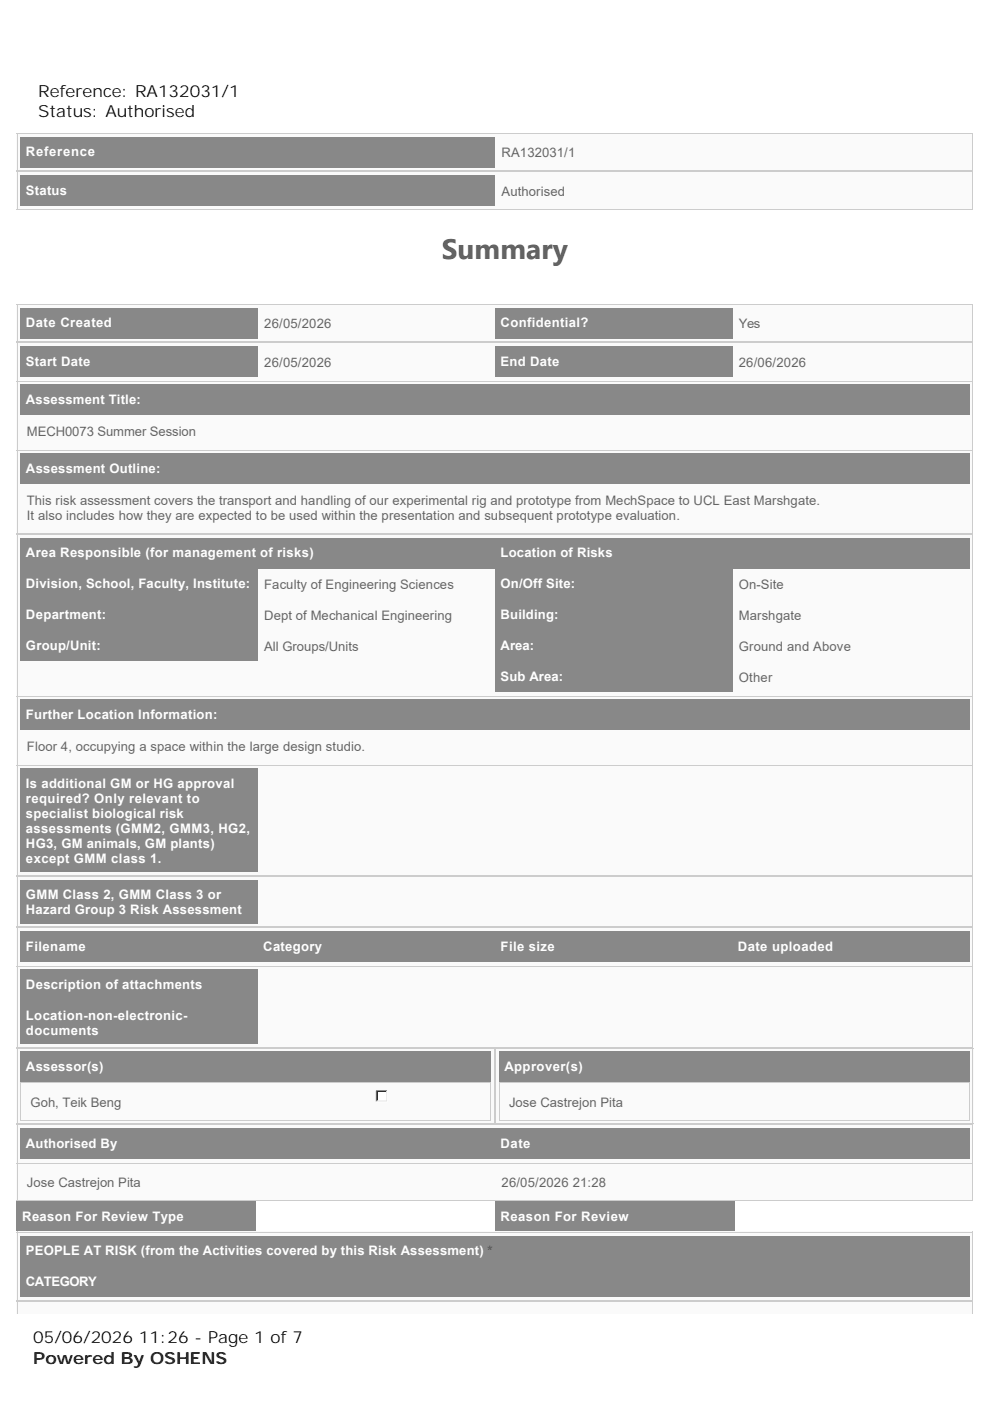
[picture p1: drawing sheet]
<svg xmlns="http://www.w3.org/2000/svg" width="210mm" height="297mm" viewBox="0 0 210 297" stroke-linecap="round" stroke-linejoin="round" font-family="sans-serif">
<defs><g id="words">
<text font-size="5.9" fill="#555" x="93.7" y="55">Summary</text>
<g font-size="3.5">
<text x="8.1" y="20.5">Reference: RA132031/1</text>
<text x="8.1" y="24.7">Status: Authorised</text>
<text x="7.1" y="284.7">05/06/2026 11:26 - Page 1 of 7</text>
<text x="7.1" y="289.3">Powered By OSHENS</text>
</g>
<g font-size="2.8" fill="#fff">
<text x="5.5" y="33.2">Reference</text>
<text x="5.5" y="41.3">Status</text>
<text x="5.5" y="69.4">Date Created</text>
<text x="106.1" y="69.4">Confidential?</text>
<text x="5.5" y="77.5">Start Date</text>
<text x="106.1" y="77.5">End Date</text>
<text x="5.5" y="85.7">Assessment Title:</text>
<text x="5.5" y="100.3">Assessment Outline:</text>
<text x="5.5" y="118.2">Area Responsible (for management of risks)</text>
<text x="106.1" y="118.2">Location of Risks</text>
<text x="5.5" y="124.7">Division, School, Faculty, Institute:</text>
<text x="106.1" y="124.7">On/Off Site:</text>
<text x="5.5" y="131.2">Department:</text>
<text x="106.1" y="131.2">Building:</text>
<text x="5.5" y="137.8">Group/Unit:</text>
<text x="106.1" y="137.8">Area:</text>
<text x="106.1" y="144.3">Sub Area:</text>
<text x="5.5" y="152.4">Further Location Information:</text>
<text x="5.5" y="167.1">Is additional GM or HG approval</text>
<text x="5.5" y="170.3">required? Only relevant to</text>
<text x="5.5" y="173.4">specialist biological risk</text>
<text x="5.5" y="176.6">assessments (GMM2, GMM3, HG2,</text>
<text x="5.5" y="179.8">HG3, GM animals, GM plants)</text>
<text x="5.5" y="182.9">except GMM class 1.</text>
<text x="5.5" y="190.7">GMM Class 2, GMM Class 3 or</text>
<text x="5.5" y="193.8">Hazard Group 3 Risk Assessment</text>
<text x="5.5" y="201.6">Filename</text>
<text x="55.8" y="201.6">Category</text>
<text x="106.1" y="201.6">File size</text>
<text x="156.5" y="201.6">Date uploaded</text>
<text x="5.5" y="209.7">Description of attachments</text>
<text x="5.5" y="216.2">Location-non-electronic-</text>
<text x="5.5" y="219.4">documents</text>
<text x="5.5" y="227.1">Assessor(s)</text>
<text x="106.9" y="227.1">Approver(s)</text>
<text x="5.5" y="243.4">Authorised By</text>
<text x="106.1" y="243.4">Date</text>
<text x="4.7" y="258.8">Reason For Review Type</text>
<text x="106.1" y="258.8">Reason For Review</text>
<text x="5.5" y="266.1">PEOPLE AT RISK (from the Activities covered by this Risk Assessment) *</text>
<text x="5.5" y="272.7">CATEGORY</text>
</g>
<g font-size="2.8" fill="#666">
<text x="106.3" y="33.4">RA132031/1</text>
<text x="106.3" y="41.5">Authorised</text>
<text x="56" y="69.6">26/05/2026</text>
<text x="156.7" y="69.6">Yes</text>
<text x="56" y="77.7">26/05/2026</text>
<text x="156.7" y="77.7">26/06/2026</text>
<text x="5.7" y="92.4">MECH0073 Summer Session</text>
<text x="5.7" y="107.1">This risk assessment covers the transport and handling of our experimental rig and prototype from MechSpace to UCL East Marshgate.​</text>
<text x="5.7" y="110.2">It also includes how they are expected to be used within the presentation and subsequent prototype evaluation.</text>
<text x="56" y="124.9">Faculty of Engineering Sciences</text>
<text x="156.7" y="124.9">On-Site</text>
<text x="56" y="131.4">Dept of Mechanical Engineering</text>
<text x="156.7" y="131.4">Marshgate</text>
<text x="56" y="138">All Groups/Units</text>
<text x="156.7" y="138">Ground and Above</text>
<text x="156.7" y="144.5">Other</text>
<text x="5.7" y="159.2">Floor 4, occupying a space within the large design studio.</text>
<text x="6.5" y="234.6">Goh, Teik Beng</text>
<text x="107.9" y="234.6">Jose Castrejon Pita</text>
<text x="5.7" y="251.7">Jose Castrejon Pita</text>
<text x="106.3" y="251.7">26/05/2026 21:28</text>
</g>
</g></defs>
<path d="M3.5 28.2h202.9v8.1h-202.9z" fill-rule="evenodd" fill="#fafafa"/>
<path d="M3.5 28.3h202.9M3.5 36.2h202.9M3.6 28.2v8.1M206.3 28.2v8.1" fill="none" stroke="#ccc" stroke-width=".21"/>
<path d="M4.3 29h100.7v6.6h-100.7z" fill-rule="evenodd" fill="#888"/>
<path d="M3.5 36.3h202.9v8.2h-202.9z" fill-rule="evenodd" fill="#fafafa"/>
<path d="M3.5 36.4h202.9M3.6 36.3v8.2M206.3 36.3v8.2M3.5 44.4h202.9" fill="none" stroke="#ccc" stroke-width=".21"/>
<path d="M4.3 37.1h100.7v6.6h-100.7z" fill-rule="evenodd" fill="#888"/>
<path d="M3.5 64.5h202.9v8.1h-202.9z" fill-rule="evenodd" fill="#fafafa"/>
<path d="M3.5 64.6h202.9M3.5 72.5h202.9M3.6 64.5v8.1M206.3 64.5v8.1" fill="none" stroke="#ccc" stroke-width=".21"/>
<g fill="#888">
<path d="M4.3 65.3h50.3v6.5h-50.3z" fill-rule="evenodd"/>
<path d="M105 65.3h50.3v6.5h-50.3z" fill-rule="evenodd"/>
</g>
<path d="M3.5 72.6h202.9v8.1h-202.9z" fill-rule="evenodd" fill="#fafafa"/>
<path d="M3.5 72.7h202.9M3.6 72.6v8.1M206.3 72.6v8.1M3.5 80.6h202.9" fill="none" stroke="#ccc" stroke-width=".21"/>
<g fill="#888">
<path d="M4.3 73.4h50.3v6.5h-50.3z" fill-rule="evenodd"/>
<path d="M105 73.4h50.3v6.5h-50.3z" fill-rule="evenodd"/>
</g>
<path d="M3.5 80.7h202.9v14.7h-202.9z" fill-rule="evenodd" fill="#fafafa"/>
<path d="M3.5 80.8h202.9M3.5 95.3h202.9M3.6 80.7v14.7M206.3 80.7v14.7" fill="none" stroke="#ccc" stroke-width=".21"/>
<path d="M4.3 81.5h201.3v6.5h-201.3z" fill-rule="evenodd" fill="#888"/>
<path d="M3.5 95.4h202.9v17.8h-202.9z" fill-rule="evenodd" fill="#fafafa"/>
<path d="M3.5 95.5h202.9M3.6 95.4v17.8M206.3 95.4v17.8M3.5 113.1h202.9" fill="none" stroke="#ccc" stroke-width=".21"/>
<path d="M4.3 96.2h201.3v6.5h-201.3z" fill-rule="evenodd" fill="#888"/>
<path d="M3.5 113.2h202.9v34.3h-202.9z" fill-rule="evenodd" fill="#fafafa"/>
<path d="M3.5 113.3h202.9M3.6 113.2v34.3M206.3 113.2v34.3M3.5 147.4h202.9" fill="none" stroke="#ccc" stroke-width=".21"/>
<g fill="#888">
<path d="M4.3 114h100.7v6.5h-100.7z" fill-rule="evenodd"/>
<path d="M4.3 120.5h50.3v6.6h-50.3z" fill-rule="evenodd"/>
<path d="M4.3 127.1h50.3v6.5h-50.3z" fill-rule="evenodd"/>
<path d="M4.3 133.6h50.3v6.5h-50.3z" fill-rule="evenodd"/>
<path d="M105 114h100.6v6.5h-100.6z" fill-rule="evenodd"/>
<path d="M105 120.5h50.3v6.6h-50.3z" fill-rule="evenodd"/>
<path d="M105 127.1h50.3v6.5h-50.3z" fill-rule="evenodd"/>
<path d="M105 133.6h50.3v6.5h-50.3z" fill-rule="evenodd"/>
<path d="M105 140.1h50.3v6.6h-50.3z" fill-rule="evenodd"/>
</g>
<path d="M3.5 147.5h202.9v14.6h-202.9z" fill-rule="evenodd" fill="#fafafa"/>
<path d="M3.5 147.6h202.9M3.6 147.5v14.6M206.3 147.5v14.6M3.5 162h202.9" fill="none" stroke="#ccc" stroke-width=".21"/>
<path d="M4.3 148.3h201.3v6.5h-201.3z" fill-rule="evenodd" fill="#888"/>
<path d="M3.5 162.1h202.9v23.6h-202.9z" fill-rule="evenodd" fill="#fafafa"/>
<path d="M3.5 162.2h202.9M3.6 162.1v23.6M206.3 162.1v23.6M3.5 185.6h202.9" fill="none" stroke="#ccc" stroke-width=".21"/>
<path d="M4.3 162.9h50.3v22h-50.3z" fill-rule="evenodd" fill="#888"/>
<path d="M3.5 185.7h202.9v10.9h-202.9z" fill-rule="evenodd" fill="#fafafa"/>
<path d="M3.5 185.8h202.9M3.5 196.5h202.9M3.6 185.7v10.9M206.3 185.7v10.9" fill="none" stroke="#ccc" stroke-width=".21"/>
<path d="M4.3 186.5h50.3v9.3h-50.3z" fill-rule="evenodd" fill="#888"/>
<path d="M3.5 196.6h202.9v8.1h-202.9z" fill-rule="evenodd" fill="#fafafa"/>
<path d="M3.5 196.7h202.9M3.6 196.6v8.1M206.3 196.6v8.1M3.5 204.6h202.9" fill="none" stroke="#ccc" stroke-width=".21"/>
<g fill="#888">
<path d="M4.3 197.4h50.3v6.5h-50.3z" fill-rule="evenodd"/>
<path d="M54.6 197.4h50.4v6.5h-50.4z" fill-rule="evenodd"/>
<path d="M105 197.4h50.3v6.5h-50.3z" fill-rule="evenodd"/>
<path d="M155.3 197.4h50.3v6.5h-50.3z" fill-rule="evenodd"/>
</g>
<path d="M3.5 204.7h202.9v17.5h-202.9z" fill-rule="evenodd" fill="#fafafa"/>
<path d="M3.5 204.8h202.9M3.6 204.7v17.5M206.3 204.7v17.5M3.5 222.1h202.9" fill="none" stroke="#ccc" stroke-width=".21"/>
<g fill="#888">
<path d="M4.3 205.5h50.3v6.6h-50.3z" fill-rule="evenodd"/>
<path d="M4.3 212.1h50.3v9.3h-50.3z" fill-rule="evenodd"/>
</g>
<path d="M3.5 222.2h101.5v16.2h-101.5z" fill-rule="evenodd" fill="#fafafa"/>
<path d="M3.5 222.3h101.5M3.5 238.3h101.5M3.6 222.2v16.2M104.9 222.2v16.2" fill="none" stroke="#ccc" stroke-width=".21"/>
<path d="M4.3 222.9h99.9v6.6h-99.9z" fill-rule="evenodd" fill="#888"/>
<path d="M4.3 229.5h99.9v8.1h-99.9z" fill-rule="evenodd" fill="#fafafa"/>
<path d="M4.3 229.6h99.9M4.3 237.5h99.9M4.4 229.5v8.1M104.1 229.5v8.1" fill="none" stroke="#ccc" stroke-width=".21"/>
<path d="M82 231.3h-2.2v2.1" fill="none" stroke="#6a6864" stroke-width=".21"/>
<path d="M82.2 231.3v2.3h-2.4" fill="none" stroke="#fff" stroke-width=".21"/>
<path d="M81.8 231.5h-1.8v1.7" fill="none" stroke="#000" stroke-width=".21"/>
<path d="M82 231.5v1.9h-2" fill="none" stroke="#e9e7e3" stroke-width=".21"/>
<path d="M80.2 231.7h1.6v1.5h-1.6z" fill-rule="evenodd" fill="#fff"/>
<path d="M105 222.2h101.4v16.2h-101.4z" fill-rule="evenodd" fill="#fafafa"/>
<path d="M105 222.3h101.4M105 238.3h101.4M105.1 222.2v16.2M206.3 222.2v16.2" fill="none" stroke="#ccc" stroke-width=".21"/>
<path d="M105.7 222.9h99.9v6.6h-99.9z" fill-rule="evenodd" fill="#888"/>
<path d="M105.7 229.5h99.9v8.1h-99.9z" fill-rule="evenodd" fill="#fafafa"/>
<path d="M105.7 229.6h99.9M105.7 237.5h99.9M105.8 229.5v8.1M205.5 229.5v8.1" fill="none" stroke="#ccc" stroke-width=".21"/>
<path d="M3.5 238.4h202.9v8.1h-202.9z" fill-rule="evenodd" fill="#fafafa"/>
<path d="M3.5 238.5h202.9M3.6 238.4v8.1M206.3 238.4v8.1M3.5 246.4h202.9" fill="none" stroke="#ccc" stroke-width=".21"/>
<g fill="#888">
<path d="M4.3 239.2h100.7v6.5h-100.7z" fill-rule="evenodd"/>
<path d="M105 239.2h50.3v6.5h-50.3z" fill-rule="evenodd"/>
<path d="M155.3 239.2h50.3v6.5h-50.3z" fill-rule="evenodd"/>
</g>
<path d="M3.5 246.5h202.9v8.1h-202.9z" fill-rule="evenodd" fill="#fafafa"/>
<path d="M3.5 246.6h202.9M3.5 254.5h202.9M3.6 246.5v8.1M206.3 246.5v8.1" fill="none" stroke="#ccc" stroke-width=".21"/>
<g fill="#888">
<path d="M3.5 254.6h50.7v6.6h-50.7z" fill-rule="evenodd"/>
<path d="M105 254.6h50.7v6.6h-50.7z" fill-rule="evenodd"/>
</g>
<path d="M3.5 261.2h202.9v14.6h-202.9z" fill-rule="evenodd" fill="#fafafa"/>
<path d="M3.5 261.3h202.9M3.5 275.7h202.9M3.6 261.2v14.6M206.3 261.2v14.6" fill="none" stroke="#ccc" stroke-width=".21"/>
<g fill="#888">
<path d="M4.3 262h201.3v6.5h-201.3z" fill-rule="evenodd"/>
<path d="M4.3 268.5h201.3v6.5h-201.3z" fill-rule="evenodd"/>
</g>
<path d="M3.5 275.8h202.9v2.7h-202.9z" fill-rule="evenodd" fill="#fafafa"/>
<path d="M3.5 275.9h202.9M3.6 275.8v2.7M206.3 275.8v2.7" fill="none" stroke="#ccc" stroke-width=".21"/>
<use href="#words"/>
</svg>
